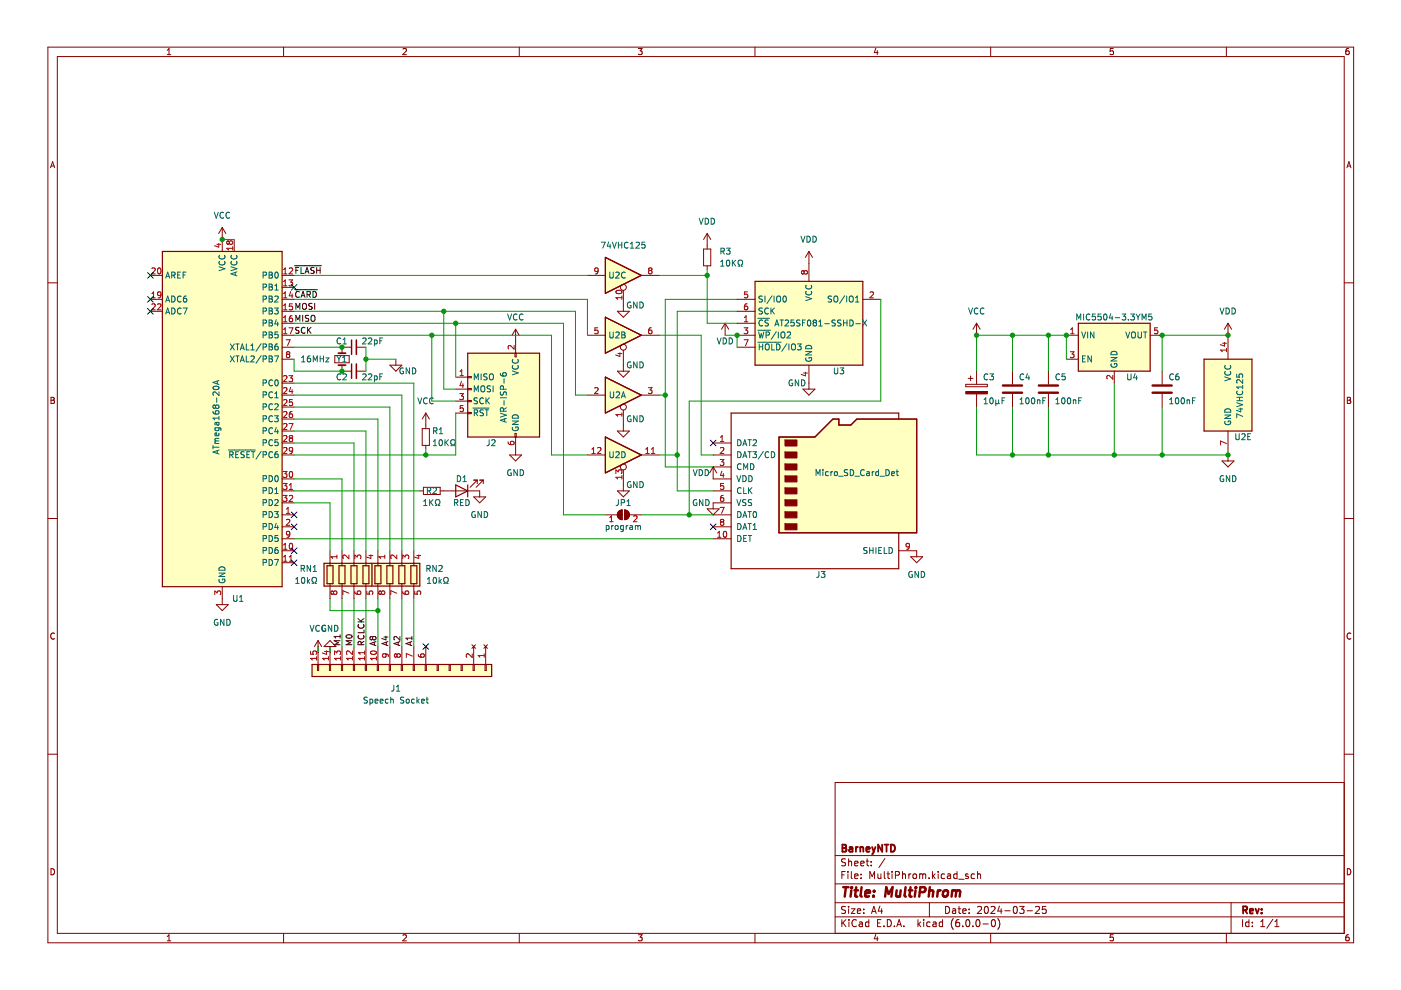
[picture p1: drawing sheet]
<svg xmlns="http://www.w3.org/2000/svg" width="297mm" height="210mm" viewBox="0 0 297 210" stroke-linecap="round" stroke-linejoin="round" font-family="sans-serif">
<path d="M.2 0h296.9v209.9h-296.9z" fill-rule="evenodd" fill="#fff" stroke="#fff" stroke-width=".21"/>
<g fill="none" stroke="#840000" stroke-width=".21">
<path d="M10.2 10h276.8v189.9h-276.8zM12.2 12h272.8v185.9h-272.8zM35.5 11.6h.7M35.5 10.7l.3-.4v1.3M60.1 10v2M85.4 10.4l.5-.1 .3 .4-.8 .9h.8M110.1 10v2M135.3 10.3h.8l-.4 .5 .4 .1v.6l-.2 .1-.6-.1M160.1 10v2M185.7 10.2l-.3 .9h.8M186 10.7v.9M210 10v2"/>
<path d="M236 10.3h-.6l-.1 .6 .7-.1v.7l-.2 .1-.5-.1M260 10v2M285.9 10.3h-.3l-.2 .3-.1 .7 .3 .3 .4-.1-.1-.7h-.3l-.3 .2M10.7 35.6l.5-1.3 .4 1.3M10.8 35.2h.7M285.6 35.6l.4-1.3 .4 1.3M285.7 35.2h.6M10.2 60h2M285 60h2M10.8 84.2h.4l.3 .3-.3 .4 .3 .1 .1 .3-.3 .2h-.5zM10.8 84.9h.4M108 96.5h2.6l-1.3 1.2z"/>
<path d="M109.3 95.2v1.3M130.9 91.4h2.5l-1.2 1.3zM132.2 90.1v1.3M285.7 84.2h.4l.2 .3-.2 .4 .2 .1 .1 .3-.2 .2h-.5zM285.7 84.9h.4M10.2 109.9h2M80.1 116.8v3.1M82.7 116.8v3.1M85.2 116.8v3.1M87.7 116.8v3.1M128.4 109.2h2.5M131.2 108.4l.7-.3v2.1a1.02 1.02 0 0 1-.9-.7 1.02 1.02 0 0 1 .2-1.1z"/>
<path d="M132.4 108.1a1.02 1.02 0 0 1 1 1.1 1.02 1.02 0 0 1-1 1zM133.4 109.2h2.6M285 109.9h2M11.6 134.3a.58 .58 0 0 0-.9 .6 .58 .58 0 0 0 .9 .5M80.1 123.8v3.1M82.7 123.8v3.1M85.2 123.8v3.1M87.7 123.8v3.1M286.4 134.3a.58 .58 0 0 0-.8 .6 .58 .58 0 0 0 .8 .5M10.2 159.9h2M285 159.9h2M285 165.9h-107.9v32"/>
<path d="M10.8 184.2a.66 .66 0 0 1 .8 .6 .66 .66 0 0 1-.8 .7zM35.5 198.6l.3-.4v1.3M35.5 199.5h.7M60.1 197.9v2M85.4 198.3l.5-.1 .3 .4-.8 .9h.8M110.1 197.9v2M135.3 198.2h.8l-.4 .5 .4 .1v.6l-.2 .1-.6-.1M160.1 197.9v2M177.1 194.4h107.9M177.1 191.4h107.9M177.1 187.4h107.9M177.1 181.4h107.9"/>
<path d="M178.5 195v1.5M178.5 185.5h.5M178.7 195.6l.7 .9M179.2 184.8h-.7v1.5M179.3 192.2h-.6l-.2 .1v.4l.6 .3 .2 .4-.3 .3-.6-.1M179.3 182.2l-.6-.1-.2 .1v.5l.6 .2 .2 .4-.3 .3-.6-.1M179.4 195l-.9 .8M179.8 184.8v.1M179.8 185.3v1M179.9 182.1v1.5M179.9 192.2v.1M179.9 192.7v1"/>
<path d="M179.9 182.7l.2-.1 .4 .1 .1 .9M180 195v.1M180 195.5v1M180.5 192.7h.8l-.8 1h.8M180.5 184.8v1.3l.2 .2M181.2 185.8l.7-.2-.1-.2-.4-.1-.2 .2 .1 .7h.5M181.2 183.1l.7-.2-.1-.2-.4-.1-.2 .2 .1 .7h.5M181.6 195.1a.71 .71 0 0 0-1 .5 .71 .71 0 0 0 .7 .9l.3-.2M181.8 193.2l.7-.2-.1-.3h-.4l-.2 .2v.7h.6M182.2 195.5h.6v1M182.5 183.1l.7-.2-.1-.2-.4-.1-.2 .2 .1 .7h.5M182.6 186.1v.2"/>
<path d="M182.6 185.4v.1M182.8 195.8l-.5 .1-.2 .2 .2 .4 .5-.1M183.1 192.7v.2M183.1 193.5v.2M183.6 182.6h.6M183.8 182.1v1.3l.4 .2M184.2 195.5h-.4l-.3 .3 .1 .6h.6M184.2 195v1.5M184.4 186.3v-1.5l.5 1.1 .5-1.1v1.5M184.7 183.4v.2M184.7 182.7v.1M184.8 193.7l.5-1.5 .5 1.5"/>
<path d="M184.9 193.2h.7M185.7 198.1l-.3 .9h.8M186 198.6v.9M186.1 195.7h.5M186.1 185.3l.1 .9 .4 .1 .2-.2M186.6 192.1l-.4 1.1h.9M186.8 195h-.7v1.5h.7M186.8 185.3v1M186.9 192.7v1M187.4 196.3v.2M187.5 184.8v1.3l.2 .2M187.6 182l-1.3 1.9"/>
<path d="M188.1 185.3h.5M188.1 195a.76 .76 0 0 1 .9 .7 .76 .76 0 0 1-.9 .8zM188.3 184.8v1.3l.3 .2M189.1 184.8v.1M189.1 185.3v1M189.6 196.3v.2M189.8 185.6l.8-.1 .1-.2-.1-.4-.8-.1v1.5M190.1 196.5l.5-1.5 .5 1.5M190.3 196h.7M191.3 185.4l.3-.1 .3 .1 .1 .9M191.3 184.8v1.5M191.6 196.3v.2"/>
<path d="M192.7 185.3v1M193.1 185.3l-.4 .3M193.7 185.4l.4-.1 .2 .3v.4l-.2 .3-.4-.1-.1-.2zM194.6 195v1.5M194.8 195.9l.4 .6M195 185.4l.4-.1 .2 .2M195 185.3v1M195.2 195.5l-.6 .5M195.6 185.5l.2-.2 .4 .1 .1 .9M195.6 185.5v.8M195.8 195v.1M195.8 195.5v1"/>
<path d="M197 186.1v.2M197 191.4v3M197.2 195.5h-.4l-.3 .3 .1 .6h.6M197.7 184.8v1.5M197.8 195.5h.6l.1 1M197.8 185.7l.5 .6M198.3 185.3l-.6 .6M198.5 195.8l-.5 .1-.2 .2 .2 .4 .5-.1M198.9 184.8v.1M198.9 185.3v1M199.8 195.5h-.4l-.3 .3 .2 .6h.5M199.8 195v1.5"/>
<path d="M200.3 185.4l-.5-.1-.2 .3 .1 .6h.6M200.5 192.2a.76 .76 0 0 1 .8 .7 .76 .76 0 0 1-.8 .8zM200.9 185.4h.6l.1 .9M201.6 185.6l-.5 .1-.3 .2 .3 .4 .5-.1M202 192.7h.6v1M202.1 194.8a1.72 1.72 0 0 0 0 2.2M202.6 193l-.5 .1-.2 .2 .2 .4 .5-.1M202.9 185.4l-.4-.1-.3 .3 .1 .6h.6M202.9 184.8v1.5M203.1 192.7h.6M203.3 186.4h1.1M203.3 192.2v1.3l.4 .2"/>
<path d="M203.3 195h-.4a1.01 1.01 0 0 0 0 1.5l.5-.2 .1-.5-.3-.3-.4 .1-.2 .2M204.1 193.2l.7-.2v-.3h-.5l-.2 .2 .1 .7h.6M204.1 196.3v.2M204.9 195.1l.2-.1a.8 .8 0 0 1 .5 .7 .8 .8 0 0 1-.5 .8l-.3-.6zM205.3 185.4l-.4-.1-.2 .2 .1 .2 .5 .2v.3h-.6M205.5 193.5v.2M205.5 192.7v.2M206.3 196.3v.2M206.6 185.4l-.4-.1-.3 .3 .1 .6h.6M207 195.1l.3-.1a.8 .8 0 0 1 .5 .7 .8 .8 0 0 1-.5 .8l-.4-.6zM207.3 192.3l.5-.1 .3 .4-.9 1.1h.9M207.3 185.4l.2-.1 .3 .1 .1 .9"/>
<path d="M207.3 184.8v1.5M208.4 195.9h1.1M208.8 192.3l.2-.1a.8 .8 0 0 1 .6 .7 .8 .8 0 0 1-.6 .8l-.3-.6zM210 197.9v2M210.1 192.3l.6-.1 .3 .4-1 1.1h1M210.3 195.1l.2-.1a.8 .8 0 0 1 .6 .7 .8 .8 0 0 1-.6 .8l-.3-.6zM211.5 194.8a1.72 1.72 0 0 1 0 2.2M211.9 192.1l-.4 1.1h1M212.3 192.7v1M213 193.1h1.2M215 192.3l.2-.1a.8 .8 0 0 1 .5 .7 .8 .8 0 0 1-.5 .8l-.4-.6zM216.2 192.2h.9l-.5 .5 .4 .2v.6l-.2 .2-.6-.2"/>
<path d="M217.8 193.1h1.1M219.5 192.3l.6-.1 .3 .4-.9 1.1h.9M221.8 192.2h-.8v.7l.2-.2 .5 .1 .1 .2v.5l-.3 .2-.5-.2M236 198.2h-.6l-.1 .6 .7-.1v.7l-.2 .1-.5-.1M260 197.9v2M261 191.4v6.5M263.4 195v1.5M264.8 195.5h-.4l-.3 .3 .1 .6h.6M264.8 195v1.5M265.5 196.3v.2M265.5 195.5v.2M267.3 196.5h.9"/>
<path d="M267.3 195.4l.4-.4v1.5M269.9 194.9l-1.3 1.9M270.3 196.5h.9M270.3 195.4l.4-.4v1.5M285.7 184.2a.66 .66 0 0 1 .7 .6 .66 .66 0 0 1-.7 .7zM285.9 198.2h-.3l-.2 .3-.1 .7 .3 .3 .4-.1-.1-.7h-.3l-.3 .2"/>
</g>
<g fill="none" stroke="#840000" stroke-width=".39">
<path d="M178.6 179.1h.5l.3 .3-.3 .4 .3 .1 .1 .4-.3 .3h-.6zM178.6 179.8h.5M180.1 179.7h.6l.1 .9M180.8 179.9l-.5 .1-.3 .2 .3 .4 .5-.1M181.5 179.6v1M181.9 179.6l-.4 .3M182.4 179.7l.2-.1 .4 .1v.9M182.4 179.6v1M184.9 179.6l.4 1M185.6 179.6l-.3 1M187 179.1v1.5l-.8-1.5v1.5M187.5 179.1h.9"/>
<path d="M188 179.1v1.5M188.9 179.1a.76 .76 0 0 1 .9 .7 .76 .76 0 0 1-.9 .8zM183.7 180.1l.7-.2-.1-.2-.4-.1-.2 .2 .1 .7h.5M185.3 180.6l-.4 .5M263.6 193l.7-.1 .1-.2-.1-.4-.7-.1v1.5M263.9 193l.5 .7M265 193.2l.7-.2-.1-.3h-.4l-.2 .2 .1 .7h.5M266.2 192.7l.4 1 .3-1M267.5 193.5v.2M267.5 192.7v.2"/>
</g>
<g fill="none" stroke="#840000" stroke-width=".52">
<path d="M178.8 188.1h1.1M179.3 188.1l-.2 2M180.5 188.8l-.2 1.3M180.6 188.1v.2M181.2 188.8h.7M181.5 188.1l-.2 1.7 .1 .2 .4 .1M182.7 188.1l-.2 1.7 .2 .3M183.5 189.4l.9-.2v-.3l-.6-.1-.3 .3v.9h.7M185.2 189.9v.2M185.3 188.9v.2M187.7 190.1l.2-2 .5 1.4 .8-1.4-.2 2M190.1 188.8v1.2l.4 .1 .3-.2"/>
<path d="M191 188.8l-.2 1.3M192 188.1l-.2 1.7 .2 .3M192.7 188.8h.7M193 188.1l-.2 1.7 .1 .2 .4 .1M194.1 188.8l-.2 1.3M194.2 188.1v.2M195 189.2h.8l.3-.2a.51 .51 0 0 0-.2-.9h-.8l-.2 2M197 189l.3-.2 .5 .1-.1 1.2M197.1 188.1l-.2 2M198.9 188.8l-.2 1.3M199.4 188.8l-.4 .1-.2 .3M200.1 189l.1-.1a.5 .5 0 0 1 .8 .3l-.1 .5-.2 .3a.5 .5 0 0 1-.8-.3z"/>
<path d="M201.9 189l.6-.2 .2 .3M201.9 188.8l-.2 1.3M202.7 189.1a.5 .5 0 0 1 .8-.2v1.2M202.7 189.1l-.1 1"/>
</g>
<g fill="none" stroke="#006464" stroke-width=".21">
<path d="M108.3 99.6a.58 .58 0 0 0-.7 .6 .58 .58 0 0 0 .8 .5v-.4h-.2M109.7 99.6v1.2l-.7-1.2v1.2M110.3 99.6a.64 .64 0 0 1 .7 .6 .64 .64 0 0 1-.7 .6zM133.7 88.2a.58 .58 0 0 0-.7 .6 .58 .58 0 0 0 .8 .5v-.4h-.2M135.1 88.2v1.2l-.8-1.2v1.2M135.7 88.2a.64 .64 0 0 1 .7 .6 .64 .64 0 0 1-.7 .6zM92.5 119.9v1.3l-.7-1.3v1.3M128.5 111.4v1.3M128.5 111.5l.4-.1 .2 .3-.1 .5h-.5M129.7 111.4v.9M130 111.4l-.3 .3M130.5 111.5l.2-.1 .3 .1v.7h-.5z"/>
<path d="M131.1 105.9l-.1 1.1-.4 .2M131.7 106.6l.6-.1 .1-.5-.7-.1v1.3M132.2 111.5l-.4-.1-.2 .3 .1 .5h.5M132.2 111.4v1.1l-.3 .2-.3-.1M132.8 111.4v.9M132.9 107.2h.7M132.9 106.3l.4-.4v1.3M133.1 111.4l-.3 .3M133.6 111.5h.4l.1 .8M134.1 111.7l-.6 .3 .2 .3 .4-.1M134.7 111.5l.4-.1 .1 .2M134.7 111.4v.9"/>
<path d="M135.2 111.6l.2-.2 .3 .1 .1 .8M135.2 111.6v.7M90.5 120.6l.6-.1 .1-.5-.7-.1v1.3M90.6 123.7h.7M90.6 122.8l.4-.4v1.3M90.8 120.6l.4 .6M92 122.5l.1-.1a.68 .68 0 0 1 .5 .7 .68 .68 0 0 1-.5 .6l-.3-.5zM93 120l.5-.1 .3 .3-.8 1h.8M93.1 122.4v1.3M93.2 123.2l.4 .5M93.6 122.8l-.5 .5M94.1 123.7h.3v-.2a.54 .54 0 0 1-.3-.8 .54 .54 0 0 1 .8-.2l.1 .6-.3 .4v.2h.3"/>
</g>
<g fill="#840000" stroke="#840000" stroke-width=".21">
<path d="M131.2 108.4l.7-.3v2.1a1.02 1.02 0 0 1-.9-.7 1.02 1.02 0 0 1 .2-1.1z" fill-rule="evenodd"/>
<path d="M132.4 108.1a1.02 1.02 0 0 1 1 1.1 1.02 1.02 0 0 1-1 1z" fill-rule="evenodd"/>
</g>
<g fill="none" stroke="#a90000" stroke-width=".21">
<path d="M81.6 117.7v.7M81.6 118h-1.3l.4 .4M84.1 117.7v.8l-.9-.8-.3 .2 .1 .5M85.4 118.5v-.8l.5 .4 .1-.4h.5l.2 .2-.2 .6M88.4 117.8h.8M88.8 117.6v.8l-.9-.3M129.3 110.6h.7M129.3 109.7l.3-.3v1.2M134.3 109.5l.5-.1 .3 .3-.8 .9h.8M80.9 125.5l.2-.2h.2l.3 .2-.1 .4-.2 .1h-.2l-.2-.2M80.9 125.5l-.3-.2-.3 .2v.3l.3 .2 .3-.2M80.9 125.5v.3"/>
<path d="M84.1 125.8l-1.2-.6v.9M85.4 125.4l.1 .4 .2 .2h.7l.3-.2-.2-.4h-.6v.4l.2 .2M87.9 125.4v.6h.6v-.6h.6l.1 .1-.1 .5"/>
</g>
<path d="M78.9 119.4h10.1v4.9h-10.1z" fill-rule="evenodd" fill="#ffffc2" stroke="#ffffc2" stroke-width=".25"/>
<path d="M78.9 119.4h10.1v4.9h-10.1zM79.5 119.9h1.3v3.9h-1.3zM82 119.9h1.3v3.9h-1.3zM84.6 119.9h1.2v3.9h-1.2zM87.1 119.9h1.3v3.9h-1.3z" fill="none" stroke="#840000" stroke-width=".25"/>
<path d="M128.4 92.7l7.6 3.8-7.6 3.8z" fill="#ffffc2" stroke="#840000" stroke-width=".25"/>
<path d="M160.1 59.7h22.8v17.7h-22.8zM228.6 68.5h15.3v10.2h-15.3zM255.3 76.2h10.1v15.2h-10.1zM128.4 92.7l7.6 3.8-7.6 3.8zM66.2 140.9h38v2.5h-38z" fill="none" stroke="#840000" stroke-width=".25"/>
<g fill="none" stroke="#840000" stroke-width=".21">
<path d="M149.2 52.8h1.5v3.6h-1.5zM149.9 49.5v3.3M149.9 56.4v.7M149.9 49.5l-.7 1.3M149.9 49.5l.8 1.3M171.5 53.3l-.7 1.3M171.5 53.3v6.4M171.5 53.3l.8 1.3M153.7 68.5l-.7 1.3M153.7 68.5v2.6M153.7 68.5l.8 1.3M156.3 68.5h3.8"/>
<path d="M156.3 63.5h3.8M156.3 71.1h3.8M156.3 66h3.8M156.3 73.6h3.8M171.5 77.4v3.8M182.9 63.5h3.8M214.7 78.7v2.8M222.3 78.7v2.8M226.1 71.1h2.5M226.1 76.2h2.5M236.2 78.7v2.5M243.9 71.1h2.5"/>
<path d="M246.4 78.7v2.8M260.4 68.5v7.7M260.4 68.5l-.8 1.3M260.4 68.5l.7 1.3M124.5 96.5h3.9M132.2 99.6v4.5M136 96.5h3.8M214.7 83.5v2.8M222.3 83.5v2.8M246.4 83.5v2.8M259.1 97.7h2.5l-1.2 1.3zM260.4 91.4v6.3"/>
<path d="M130.9 104.1h2.5l-1.2 1.3zM193.1 118h2.5l-1.2 1.3zM194.4 116.8v1.2M67.4 137.1v3.8M70 137.1v3.8M70 135.8l1.2 1.3h-2.5zM72.5 137.1v3.8M75 137.1v3.8M77.6 137.1v3.8M80.1 137.1v3.8M82.7 137.1v3.8M85.2 137.1v3.8"/>
<path d="M87.7 137.1v3.8M90.3 137.1v3.8M100.1 136.7l.7 .8M100.4 137.1v3.8M100.8 136.7l-.7 .8M102.6 136.7l.8 .8M103 137.1v3.8M103.4 136.7l-.8 .8M67.3 140.9h.3v1.3h-.3zM69.8 140.9h.3v1.3h-.3zM72.4 140.9h.2v1.3h-.2zM74.9 140.9h.3v1.3h-.3z"/>
<path d="M77.5 140.9h.2v1.3h-.2zM80 140.9h.3v1.3h-.3zM82.5 140.9h.3v1.3h-.3zM85.1 140.9h.2v1.3h-.2zM87.6 140.9h.3v1.3h-.3zM90.2 140.9h.2v1.3h-.2zM92.7 140.9h.2v1.3h-.2zM95.2 140.9h.3v1.3h-.3zM97.8 140.9h.2v1.3h-.2zM100.3 140.9h.3v1.3h-.3zM102.8 140.9h.3v1.3h-.3z"/>
<circle cx="132.2" cy="99" r=".63"/>
</g>
<g fill="none" stroke="#a90000" stroke-width=".21">
<path d="M170.5 57.6l.2-.2h.3l.2 .2v.3l-.2 .2h-.3l-.2-.2M170.5 57.6l-.3-.2-.3 .2 .1 .4 .2 .1 .3-.2M170.5 57.6v.3M157.8 69.5h.7l-.4 .5 .4 .1v.5l-.2 .2-.5-.2M157.8 72h.8l-.5 1.3M157.8 68.2h.7M157.8 67.3l.4-.3v1.2M158.4 64.4l-.3 .1-.2 .2-.1 .7 .3 .3 .4-.1-.1-.6-.3-.1-.3 .2M158.5 61.9h-.6l-.1 .6 .6-.1 .1 .6-.2 .1-.5-.1M170.4 79.1h.8M170.8 78.9v.8l-.9-.3M184.5 62l.5-.1 .2 .3-.8 .9h.8"/>
<path d="M226.9 74.6h.8l-.4 .5 .4 .1v.5l-.2 .1-.6-.1M227 70.8h.7M227 69.9l.4-.4v1.3M235.9 79.6v.8l-.9-.8-.3 .2 .1 .5M245.4 69.5h-.6v.6l.6-.1v.6l-.1 .2-.5-.2M259.2 72.8h.8M259.6 72.6v.8l-.9-.3M260 73.9v.7M260 74.2h-1.2l.3 .4M125.5 96.2h.7M125.5 95.2l.3-.3v1.3M126.7 95l.5-.1 .2 .3-.8 1h.8"/>
<path d="M136.9 96.2h.7M136.9 95.2l.4-.3v1.3M138.1 96.2h.7M138.1 95.2l.4-.3v1.3M260 94l-1.2-.5v.9M130.6 100.4v-.8l.5 .4 .1-.3h.5l.1 .2-.1 .5M131.8 100.8v.8M131.8 101.2h-1.2l.3 .4M65.8 138.1v.6h.7l-.1-.6h.6l.1 .2-.1 .4M67.1 139.6h-1.3l.4 .4M67.1 139.2v.8M68.8 138.1h.9"/>
<path d="M69.2 138v.7l-.9-.3M69.7 139.6h-1.3l.3 .4M69.7 139.2v.8M70.9 138.8v-.8l.5 .4 .1-.3h.6l.1 .2-.1 .5M72.2 139.6h-1.3l.4 .4M72.2 139.2v.8M74.7 139.6h-1.2l.3 .4M74.7 138v.8l-.9-.8-.3 .3 .1 .4M74.7 139.2v.8M77.3 139.6h-1.3l.4 .4M77.3 138v.7M77.3 139.2v.8"/>
<path d="M77.3 138.4h-1.3l.4 .3M78.7 138.1a.61 .61 0 0 1 .7-.2 .61 .61 0 0 1 .3 .7 .75 .75 0 0 1-1.2-.3zM79.8 139.2v.8M79.8 139.6h-1.3l.4 .4M81.6 138.6l.3 .3-.1 .3-.6 .1-.1-.4 .2-.3 .7 .1 .3 .2v.3M84.2 138.9l.2-.3h.2l.3 .3v.2l-.3 .2h-.2l-.2-.2M84.2 138.9l-.3-.3-.3 .3v.2l.3 .2 .3-.2M84.2 138.9v.2M87.4 139.1l-1.2-.5v.8M88.7 138.7l.1 .4 .2 .2h.7l.3-.2-.2-.4h-.6v.4l.2 .2M100.1 138.6v.8l-.9-.8-.4 .3 .2 .4M102.7 138.6v.7"/>
<path d="M102.7 139h-1.3l.3 .3"/>
</g>
<g fill="none" stroke="#006464" stroke-width=".21">
<path d="M148.2 46.3l.5 1.2 .4-1.2M149.5 46.3a.64 .64 0 0 1 .7 .6 .64 .64 0 0 1-.7 .6zM150.8 46.3a.64 .64 0 0 1 .7 .6 .64 .64 0 0 1-.7 .6zM152.8 56.4h.7M152.8 55.5l.4-.3v1.2M152.9 53.3l.6-.1v-.5l-.6-.1v1.3M153.2 53.3l.4 .6M154 52.6h.8l-.4 .5 .3 .1v.6l-.2 .1-.5-.1M154.1 55.3l.2-.1a.68 .68 0 0 1 .4 .6 .68 .68 0 0 1-.4 .6l-.3-.5zM155.3 55.2v1.2M155.5 55.7l.5 .7M156 55.2l-.7 .7"/>
<path d="M156.5 56.4h.3v-.2a.54 .54 0 0 1-.3-.8 .54 .54 0 0 1 .8-.2l.1 .6-.3 .4v.2h.3M169.8 50.1l.4 1.2 .5-1.2M171.1 50.1a.64 .64 0 0 1 .7 .6 .64 .64 0 0 1-.7 .6zM172.4 50.1a.64 .64 0 0 1 .7 .6 .64 .64 0 0 1-.7 .6zM152 71.7l.5 1.2 .4-1.2M153.3 71.7a.64 .64 0 0 1 .8 .6 .64 .64 0 0 1-.8 .6zM154.6 71.7a.64 .64 0 0 1 .7 .6 .64 .64 0 0 1-.7 .6zM160.7 67.5h2.5M160.7 70h2.7M160.7 72.6h4.9M160.9 70.4l.3 1.3 .2-1 .2 1 .3-1.3M161 72.9v1.3"/>
<path d="M161 73.5h.7M161.6 65.4h-.6v.4l.5 .2 .1 .3-.2 .3-.5-.1M161.6 62.8l-.6 .1v.4l.5 .2 .1 .3-.2 .2h-.5M161.7 68a.56 .56 0 0 0-.8 .5 .56 .56 0 0 0 .8 .5M161.7 72.9v1.3M162.2 62.8v1.2M162.3 73.1l.2-.2a.43 .43 0 0 1 .6 .4v.5a.42 .42 0 0 1-.4 .4 .42 .42 0 0 1-.5-.4zM162.4 71h.6l.1-.5-.7-.1v1.3M162.9 65.4a.56 .56 0 0 0-.8 .5 .56 .56 0 0 0 .8 .6M162.9 67.9l-.7 .1v.3l.6 .3 .1 .3-.2 .2h-.5M163.5 65.3v1.3M163.6 65.9l.6 .7"/>
<path d="M163.6 72.9v1.3h.6M163.7 62.7l-1.1 1.6M164.1 62.8v1.2M164.2 65.3l-.7 .7M164.3 69.1l.4-1.3 .4 1.3M164.4 68.8h.6M164.6 70.3l-1.1 1.7M164.7 72.9a.64 .64 0 0 1 .7 .7 .64 .64 0 0 1-.7 .6zM164.7 63l.3-.2a.43 .43 0 0 1 .5 .4v.4a.42 .42 0 0 1-.4 .5 .42 .42 0 0 1-.4-.5zM165 70.4v1.3M165.4 67.8h.7M165.6 70.6l.3-.2a.43 .43 0 0 1 .5 .4v.4a.42 .42 0 0 1-.4 .5 .42 .42 0 0 1-.4-.5z"/>
<path d="M165.7 67.8v1.3M166.1 62.9l.2-.1a.68 .68 0 0 1 .4 .6 .68 .68 0 0 1-.4 .6l-.3-.4zM166.5 68l.4-.2 .3 .4-.8 .9h.8M166.8 72.9l-1.1 1.6M166.9 70.5l.5-.1 .2 .3-.8 1h.8M167.3 72.9v1.3M167.9 73.1l.2-.2a.43 .43 0 0 1 .6 .4v.5a.42 .42 0 0 1-.5 .4 .42 .42 0 0 1-.4-.4zM168.3 67.8h-.6v.7l.6-.1v.6l-.1 .1-.5-.1M169.1 72.9h.8l-.5 .5 .4 .1v.6l-.2 .1-.5-.1M169.6 67.9l-.7 .1v.3l.6 .3 .1 .3-.2 .2h-.5M170.2 68.5h.4M170.8 67.8h-.6v1.3"/>
<path d="M170.8 74.5h1.3l-1.3 .8h1.3M170.8 62.9l1.3 .4-1.3 .4M170.9 75.9a.58 .58 0 0 0 .6 .7 .58 .58 0 0 0 .5-.8h-.5v.3M170.9 60.5a.56 .56 0 0 0 .6 .8 .56 .56 0 0 0 .5-.8M170.9 61.8a.56 .56 0 0 0 .6 .7 .56 .56 0 0 0 .5-.7M171 73.3a.66 .66 0 0 1 .8 0 .66 .66 0 0 1 .3 .6h-1.3zM171.3 68l.2-.2a.68 .68 0 0 1 .4 .7 .68 .68 0 0 1-.4 .6l-.3-.5zM172.6 68.4l-.2-.3 .2-.3h.3l.2 .3-.2 .3M172.6 68.4l-.2 .2v.4l.2 .1h.3l.2-.2v-.4l-.2-.1M172.6 68.4h.3M173.6 69.1h.7M173.6 68.2l.4-.4v1.3"/>
<path d="M174.9 68.6h.9M176.3 62.8h-.5l-.2 .2 .1 .3 .5 .3v.3l-.6 .1M176.9 63l.2-.2a.43 .43 0 0 1 .5 .4v.4a.42 .42 0 0 1-.4 .5 .42 .42 0 0 1-.4-.5zM176.9 78v1l.2 .3h.3l.2-.3v-1M177.1 67.9l-.7 .1v.3l.6 .3 .1 .3-.2 .2h-.5M178.1 78h.8l-.4 .5 .3 .1v.5l-.2 .2-.5-.2M178.3 67.9l-.7 .1v.3l.6 .3 .1 .3-.2 .2h-.5M178.9 68.5h.7M178.9 67.8v1.3M179.1 62.7l-1.1 1.6M179.5 62.8v1.2M179.6 67.8v1.3"/>
<path d="M180.1 63l.3-.2a.43 .43 0 0 1 .5 .4v.4a.42 .42 0 0 1-.4 .5 .42 .42 0 0 1-.4-.5zM180.2 67.8a.64 .64 0 0 1 .7 .7 .64 .64 0 0 1-.7 .6zM181.4 64h.7M181.4 63.1l.3-.3v1.2M181.5 68.6h.9M182.9 67.8l.9 1.3M183.8 67.8l-.9 1.3M217 79.4a.56 .56 0 0 0-.7 .5 .56 .56 0 0 0 .7 .5M217.8 79.2l-.3 .9h.8M218.1 79.7v.8M224.7 79.4a.56 .56 0 0 0-.8 .5 .56 .56 0 0 0 .8 .5M225.8 79.3h-.6l-.1 .6 .6-.1 .1 .6-.2 .1-.5-.1"/>
<path d="M228.3 67.8v-1.2l.4 .9 .4-.9v1.2M229.3 70.4l.5 1.3 .4-1.3M229.5 76.1h.4M229.7 66.6v1.2M230.1 75.5h-.6v1.2h.6M230.6 70.4v1.3M231.1 66.7a.56 .56 0 0 0-.8 .5 .56 .56 0 0 0 .8 .5M231.4 75.5v1.2l-.7-1.2v1.2M231.9 70.4v1.3l-.7-1.3v1.3M232.2 66.6h-.6v.6l.6-.1v.6l-.2 .1-.4-.1M233.4 66.6h-.6v.6l.6-.1v.6l-.1 .1-.5-.1M234.1 66.7l.2-.1a.68 .68 0 0 1 .4 .6 .68 .68 0 0 1-.4 .6l-.3-.4z"/>
<path d="M235.5 66.5l-.3 .9h.8M235.6 75.8h1.2l-1.2 .7h1.2M235.6 77.1a.58 .58 0 0 0 .6 .8 .58 .58 0 0 0 .5-.8h-.4v.2M235.7 74.6a.66 .66 0 0 1 .8-.1 .66 .66 0 0 1 .3 .7h-1.2zM235.8 67v.8M236.5 67.4h.9M237.9 66.6h.8l-.4 .5 .3 .1v.5l-.1 .1-.6-.1M238.7 70.4l.4 1.3 .4-1.3M239.1 79.3v1l.2 .2h.3l.2-.2v-1M239.2 67.7v.1M239.7 66.6h.8l-.4 .5 .3 .1v.5l-.1 .1-.6-.1M240 70.6l.2-.2a.43 .43 0 0 1 .5 .4v.4a.42 .42 0 0 1-.4 .5 .42 .42 0 0 1-.4-.5z"/>
<path d="M240.7 79.2l-.3 .9h.7M240.9 66.6l.4 .6M241 79.7v.8M241.3 70.4v1l.2 .3h.3l.2-.3v-1M241.3 67.2v.6M241.7 66.6l-.4 .6M242.1 67.8v-1.2l.5 .9 .4-.9v1.2M242.4 70.4h.8M242.8 70.4v1.3M244.2 66.6h-.6l-.1 .6 .6-.1 .1 .6-.2 .1-.5-.1M248.8 79.4a.56 .56 0 0 0-.8 .5 .56 .56 0 0 0 .8 .5M249.9 79.3h-.4l-.2 .3v.7l.2 .2 .4-.1v-.6h-.4l-.2 .2"/>
<path d="M258.7 65.3l.4 1.3 .4-1.3M259.7 79.9l1.2 .4-1.2 .5M259.8 78.8a.56 .56 0 0 0 .5 .8 .56 .56 0 0 0 .5-.8M259.8 77.5a.56 .56 0 0 0 .5 .8 .56 .56 0 0 0 .5-.8M259.9 65.3a.64 .64 0 0 1 .8 .6 .64 .64 0 0 1-.8 .7zM261.2 65.3a.64 .64 0 0 1 .7 .6 .64 .64 0 0 1-.7 .7zM262.2 79.3v.6l.6 .1-.1-.6 .7-.1 .1 .2-.1 .5M129.3 95.8v1l.2 .2h.4l.1-.2v-1M130.6 95.9l.4-.1 .3 .3-.8 .9h.8M131.8 95.8a.64 .64 0 0 1 .8 .6 .64 .64 0 0 1-.8 .6zM216.3 85.6h.7M216.3 84.7l.3-.4v1.3"/>
<path d="M217.6 84.5l.2-.2a.68 .68 0 0 1 .4 .7 .68 .68 0 0 1-.4 .6l-.3-.5zM218.8 84.5l.2-.2a.68 .68 0 0 1 .4 .7 .68 .68 0 0 1-.4 .6l-.3-.5zM219.9 84.9l.5-.1 .1 .8M219.9 84.8v.8M221.1 85h.4M221.7 84.3h-.6v1.3M223.9 85.6h.7M223.9 84.7l.3-.4v1.3M225.2 84.5l.2-.2a.68 .68 0 0 1 .4 .7 .68 .68 0 0 1-.4 .6l-.3-.5zM226.4 84.5l.2-.2a.68 .68 0 0 1 .4 .7 .68 .68 0 0 1-.4 .6l-.3-.5zM227.6 84.8v.8M227.6 84.9l.4-.1 .1 .8"/>
<path d="M228.7 85h.4M229.3 84.3h-.6v1.3M248 85.6h.7M248 84.7l.4-.4v1.3M249.3 84.5l.2-.2a.68 .68 0 0 1 .4 .7 .68 .68 0 0 1-.4 .6l-.3-.5zM250.5 84.5l.2-.2a.68 .68 0 0 1 .4 .7 .68 .68 0 0 1-.4 .6l-.3-.5zM251.7 84.9l.5-.1v.8M251.7 84.8v.8M252.8 85h.4M253.4 84.3h-.6v1.3M259.7 88h1.2l-1.2 .7h1.2M259.7 89.3a.58 .58 0 0 0 .6 .8 .58 .58 0 0 0 .5-.8h-.4v.2"/>
<path d="M259.8 86.8a.66 .66 0 0 1 .8-.1 .66 .66 0 0 1 .3 .7h-1.2zM262 92v1l.3 .2h.2l.2-.2v-1M262.2 85h1.3M262.2 85.4l1.3 .4-1.3 .4M262.2 84.2h1.3M262.3 82.9a.56 .56 0 0 0 .5 .8 .56 .56 0 0 0 .6-.8M262.6 86.7h.9M262.8 84.2v.8M263.1 86.5v.8l-1-.3M263.3 92.1l.5-.1 .2 .3-.8 .9h.8M263.5 80.5v.8l-.9-.8-.4 .2 .1 .5M263.5 88.3l-1.3-.6v.9"/>
<path d="M263.5 81.7v.7M263.5 82.1h-1.3l.4 .3M264.6 92.6h.4M265.2 92h-.6v1.2h.6M133.7 102.2a.58 .58 0 0 0-.7 .6 .58 .58 0 0 0 .8 .5v-.5h-.2M135.1 102.1v1.3l-.8-1.3v1.3M135.7 102.1a.64 .64 0 0 1 .7 .7 .64 .64 0 0 1-.7 .6zM259.4 100.9a.58 .58 0 0 0-.7 .6 .58 .58 0 0 0 .8 .5v-.4h-.3M260.7 100.8v1.3l-.7-1.3v1.3M261.3 100.8a.64 .64 0 0 1 .8 .7 .64 .64 0 0 1-.8 .6zM69 132.6a.58 .58 0 0 0-.7 .6 .58 .58 0 0 0 .8 .5v-.4h-.3M70.3 132.6v1.2l-.7-1.2v1.2"/>
<path d="M70.9 132.6a.64 .64 0 0 1 .8 .6 .64 .64 0 0 1-.8 .6zM193.4 121.2a.58 .58 0 0 0-.7 .6 .58 .58 0 0 0 .8 .5v-.4h-.3M194.7 121.2v1.2l-.7-1.2v1.2M195.3 121.2a.64 .64 0 0 1 .8 .6 .64 .64 0 0 1-.8 .6zM77.9 147.9l-.5-.1-.2 .3 .1 .3 .5 .2v.4h-.6M78.4 148.3l.4-.1 .2 .3-.1 .5h-.5M78.4 148.2v1.3M79.5 148.7l.6-.2v-.2l-.4-.1-.2 .2 .1 .6h.5M80.6 148.7l.6-.2v-.2l-.4-.1-.2 .2 .1 .6h.5M82.3 148.3l-.4-.1-.2 .3 .1 .5h.5M82.8 148.4l.5-.1 .1 .8M82.8 147.8v1.3"/>
<path d="M83.5 145.3l-.1 1.1-.4 .1M84.1 146.5h.7M84.1 145.6l.3-.3v1.2M85.6 147.9h-.6v.4l.5 .2 .1 .3-.2 .3-.5-.1M86.2 148.3l.3-.1 .3 .3v.3l-.3 .3-.4-.3zM87.9 148.3l-.4-.1-.2 .3 .1 .5h.5M88.4 147.8v1.3M88.5 148.6l.4 .5M88.9 148.2l-.5 .5M89.4 148.7l.6-.2-.1-.2-.3-.1-.2 .2v.6h.5M90.3 148.2h.5M90.5 147.8v1.1l.3 .2"/>
</g>
<path d="M212.6 83.3h4.1M212.6 81.7h4.1M220.3 83.3h4M220.3 81.7h4M244.4 83.3h4M244.4 81.7h4" fill="none" stroke="#840000" stroke-width=".51"/>
<g fill="#ffffc2" stroke="#ffffc2" stroke-width=".25">
<path d="M255.3 76.2h10.1v15.2h-10.1z" fill-rule="evenodd"/>
<path d="M160.1 59.7h22.8v17.7h-22.8z" fill-rule="evenodd"/>
<path d="M228.6 68.5h15.3v10.2h-15.3z" fill-rule="evenodd"/>
<path d="M66.2 140.9h38v2.5h-38z" fill-rule="evenodd"/>
</g>
<path d="M165.2 92.7h7.6l3.8-3.9h1.3v1.3h2.5l1.3-1.3h12.7v24.2h-29.2z" fill-rule="evenodd" fill="#ffffc2" stroke="#840000" stroke-width=".25"/>
<g fill="#840000" stroke="#840000" stroke-width=".21">
<path d="M166.4 111.1h2.6v1.2h-2.6z" fill-rule="evenodd"/>
<path d="M166.4 108.5h2.6v1.3h-2.6z" fill-rule="evenodd"/>
<path d="M166.4 106h2.6v1.3h-2.6z" fill-rule="evenodd"/>
<path d="M166.4 103.4h2.6v1.3h-2.6z" fill-rule="evenodd"/>
<path d="M166.4 100.9h2.6v1.3h-2.6z" fill-rule="evenodd"/>
<path d="M166.4 98.4h2.6v1.2h-2.6z" fill-rule="evenodd"/>
<path d="M166.4 95.8h2.6v1.3h-2.6z" fill-rule="evenodd"/>
<path d="M166.4 93.3h2.6v1.3h-2.6z" fill-rule="evenodd"/>
<path d="M204.8 83h4.5v.5h-4.5z" fill-rule="evenodd"/>
</g>
<path d="M34.4 53.3h25.4v71.1h-25.4zM165.2 92.7h7.6l3.8-3.9h1.3v1.3h2.5l1.3-1.3h12.7v24.2h-29.2zM190.6 88.8v-1.2h-35.6v33h35.6v-7.6" fill="none" stroke="#840000" stroke-width=".25"/>
<g fill="none" stroke="#840000" stroke-width=".21">
<path d="M31.9 58.4h2.5M47.1 50.8v2.5M49.7 50.8v2.5M59.8 58.4h2.6M31.9 63.5h2.5M31.9 66h2.5M59.8 60.9h2.6M59.8 63.5h2.6M59.8 66h2.6M59.8 68.5h2.6M59.8 71.1h2.6M59.8 73.6h2.6"/>
<path d="M59.8 76.2h2.6M72.5 78.7h2M75.6 78.7h2M82.7 77.4h2.5l-1.3 1.3zM83.9 76.2v1.2M205.8 79.7v1M207.1 68.5l-.8 1.3M207.1 68.5v2.6M207.1 78.7v2.8M207.1 68.5l.7 1.3M59.8 93.9h2.6M59.8 96.5h2.6"/>
<path d="M59.8 81.2h2.6M59.8 83.8h2.6M59.8 86.3h2.6M59.8 88.8h2.6M59.8 91.4h2.6M89.5 90.9h1.5v3.5h-1.5zM90.3 87.6v3.3M90.3 94.4v.8M90.3 87.6l-.8 1.2M90.3 87.6l.7 1.2M151.2 93.9h3.8M151.2 96.5h3.8"/>
<path d="M151.2 99h3.8M170.2 82.5h2.6l-1.3 1.3zM171.5 81.2v1.3M204.8 81.5h4.5v.5h-4.5zM205.3 80.2h1M207.1 83.5v2.8M59.8 114.2h2.6M59.8 101.5h2.6M59.8 104.1h2.6M59.8 106.6h2.6M59.8 109.2h2.6M59.8 111.7h2.6"/>
<path d="M59.8 116.8h2.6M59.8 119.3h2.6M149.9 107.9h2.6l-1.3 1.3zM151.2 114.2h3.8M151.2 101.5h3.8M151.2 104.1h3.8M151.2 109.2h3.8M151.2 111.7h3.8M155 106.6h-3.8v1.3M190.6 116.8h3.8M45.9 128.2h2.5l-1.3 1.3zM47.1 124.4v3.8"/>
</g>
<g fill="none" stroke="#006464" stroke-width=".21">
<path d="M35.1 59l.5-1.3 .4 1.3M35.3 58.6h.6M36.4 58.4l.6-.1 .1-.5-.7-.1v1.3M36.7 58.4l.4 .6M37.7 58.3h.4M38.3 57.7h-.6v1.3h.6M38.8 58.3h.4M39.4 57.7h-.6v1.3M46.4 56.6l1.3 .4-1.3 .4M46.5 54.1a.56 .56 0 0 0 .6 .8 .56 .56 0 0 0 .5-.8M46.5 55.4a.56 .56 0 0 0 .6 .8 .56 .56 0 0 0 .5-.8M49 56.6l1.2 .4-1.2 .4"/>
<path d="M49.1 55.4a.56 .56 0 0 0 .5 .8 .56 .56 0 0 0 .5-.8M49.1 54.1a.56 .56 0 0 0 .5 .8 .56 .56 0 0 0 .5-.8M49.9 57.8v.6M50.2 57.6l-1.2 .5 1.2 .4M55.8 58.4l.6-.1 .1-.5-.7-.1v1.3M57.1 57.7h.4l.2 .2-.2 .4 .2 .1 .1 .3-.3 .3h-.4zM57.1 58.3h.4M58.4 57.8l.2-.1a.68 .68 0 0 1 .4 .6 .68 .68 0 0 1-.4 .7l-.3-.5zM35.1 64l.5-1.2 .4 1.2M35.1 66.6l.5-1.3 .4 1.3M35.3 63.7h.6M35.3 66.2h.6"/>
<path d="M36.4 65.3a.64 .64 0 0 1 .7 .6 .64 .64 0 0 1-.7 .7zM36.4 62.8a.64 .64 0 0 1 .7 .6 .64 .64 0 0 1-.7 .6zM38.4 62.9a.56 .56 0 0 0-.8 .5 .56 .56 0 0 0 .8 .5M38.4 65.4a.56 .56 0 0 0-.8 .5 .56 .56 0 0 0 .8 .6M38.8 65.3h.9l-.6 1.3M39.5 62.8h-.4l-.2 .3v.7l.2 .2 .4-.1v-.6h-.4l-.2 .2M48.8 72.9l.9 1.3M48.8 75.5l.9 1.2M49.7 72.9l-.9 1.3M49.7 75.5l-.9 1.2M50 72.9h.7M50 75.5h.7"/>
<path d="M50.3 72.9v1.3M50.3 75.5v1.2M51 74.2l.4-1.3 .4 1.3M51 76.7l.4-1.2 .4 1.2M51.1 73.8h.6M51.1 76.4h.6M52.2 72.9v1.3h.6M52.2 75.5v1.2h.6M53.2 74.2h.7M53.2 73.3l.3-.4v1.3M53.2 75.6l.5-.1 .2 .3-.8 .9h.8M55.4 72.9l-1.1 1.6"/>
<path d="M55.4 75.4l-1.1 1.6M55.8 60.9l.6-.1 .1-.4-.7-.2v1.3M55.8 63.4h.6l.1-.5-.7-.1v1.2M55.8 66l.6-.1 .1-.5-.7-.1v1.3M55.8 68.5h.6l.1-.5-.7-.2v1.3M55.8 71h.6l.1-.5-.7-.1v1.3M55.8 73.6l.6-.1 .1-.5-.7-.1v1.3M55.8 76.1h.6l.1-.5-.7-.1v1.2M57.1 60.2h.4l.2 .3-.2 .3 .2 .2 .1 .3-.3 .2h-.4zM57.1 62.8h.4l.2 .2-.2 .4 .2 .1 .1 .3-.3 .2h-.4zM57.1 65.3h.4l.2 .2-.2 .4 .2 .1 .1 .3-.3 .3h-.4zM57.1 67.8h.4l.2 .3-.2 .4 .2 .1 .1 .3-.3 .2h-.4z"/>
<path d="M57.1 70.4h.4l.2 .2-.2 .4 .2 .1 .1 .3-.3 .3h-.4zM57.1 72.9h.4l.2 .3-.2 .3 .2 .1 .1 .4-.3 .2h-.4zM57.1 75.5h.4l.2 .2-.2 .4 .2 .1 .1 .3-.3 .2h-.4zM57.1 60.8h.4M57.1 63.4h.4M57.1 65.9h.4M57.1 68.5h.4M57.1 71h.4M57.1 73.5h.4M57.1 76.1h.4M58.2 65.3h.8l-.4 .5 .3 .1v.6l-.2 .1-.5-.1M58.2 75.5h.8l-.5 1.2"/>
<path d="M58.3 62.9l.4-.1 .3 .3-.8 .9h.8M58.3 61.5h.7M58.3 60.6l.3-.4v1.3M58.6 67.8l-.3 .9h.7M58.9 72.9l-.4 .1-.2 .2v.8l.2 .2 .4-.1v-.6l-.4-.1-.2 .2M58.9 68.3v.8M58.9 70.4h-.6v.6l.6-.1v.6l-.2 .2-.4-.2M72.2 79.4a.56 .56 0 0 0-.7 .5 .56 .56 0 0 0 .7 .5M72.7 79.4l.5-.1 .3 .3-.8 .9h.8M76.9 79.4l.5-.1 .2 .3-.8 .9h.8M78.1 79.4l.5-.1 .2 .3-.8 .9h.8M79.4 79.8l.3-.1 .3 .2-.1 .6h-.5"/>
<path d="M79.4 79.7v1.3M80.5 79.9h.5M81.1 79.3h-.6v1.2M85.5 78.1a.58 .58 0 0 0-.7 .5 .58 .58 0 0 0 .8 .5v-.4h-.3M86.8 78v1.3l-.7-1.3v1.3M87.4 78a.64 .64 0 0 1 .8 .6 .64 .64 0 0 1-.8 .7zM205.4 65.3l.4 1.3 .4-1.3M207.4 65.4a.56 .56 0 0 0-.8 .5 .56 .56 0 0 0 .8 .6M208.6 65.4a.56 .56 0 0 0-.8 .5 .56 .56 0 0 0 .8 .6M209.4 79.4a.56 .56 0 0 0-.8 .5 .56 .56 0 0 0 .8 .5M209.9 79.3h.7l-.4 .5 .4 .1v.5l-.2 .1-.5-.1M45.2 87.2v.4l.3 .1 .7 .1 .2-.2-.1-.5-.6 .1-.1 .4 .3 .2"/>
<path d="M45.2 94.5v.7M45.2 94.8h1.2M45.3 82a.61 .61 0 0 1 .7-.2 .61 .61 0 0 1 .4 .6 .75 .75 0 0 1-1.2-.2zM45.6 90.7h1l.3 .2-.1 .3M45.6 94h.8M45.6 90.7v.4l.2 .2 .6-.1v-.5M45.7 86.1l.2-.2h.3l.2 .2v.3l-.2 .2h-.3l-.2-.2M45.7 86.1l-.2-.2-.3 .2v.3l.2 .2 .3-.2M45.7 86.1v.3M45.8 93.5l-.2 .2 .1 .3M45.8 93.5h.6M45.9 89.6l.2 .6 .3-.2v-.4"/>
<path d="M45.9 84.4v.9M46.1 80.8v.6M46.1 95.5v.6M46.4 91.9v.3l-.2 .2-.6-.1v-.4l.3-.1 .1 .6M46.4 83.1v.8l-.9-.8-.3 .2 .1 .5M46.4 89.6h-.8v.5M46.4 92.9l-.8 .1v.3l.2 .2M46.4 88.6h-1.2l.3 .4M46.4 88.3v.7M46.4 95.4l-1.2 .4 1.2 .5M46.4 80.7l-1.2 .4 1.2 .4M48.4 95.4h5.8"/>
<path d="M48.7 96.4h.6l.1-.5-.7-.1v1.2M49 96.4l.4 .6M50 96.4h.4M50.6 95.8h-.6v1.2h.6M51.8 95.8l-.7 .1v.4l.6 .2 .1 .3-.2 .2h-.5M52.3 96.4h.5M52.9 95.8h-.6v1.2h.6M53.3 95.8h.7M53.7 95.8v1.2M55.4 95.7l-1.1 1.6M55.8 93.9l.6-.1 .1-.4-.7-.2v1.3M55.8 96.4h.6l.1-.5-.7-.1v1.2"/>
<path d="M55.8 81.2l.6-.1 .1-.4-.7-.2v1.3M55.8 83.7h.6l.1-.5-.7-.1v1.2M55.8 86.3l.6-.1 .1-.5-.7-.1v1.3M55.8 88.8h.6l.1-.5-.7-.1v1.2M55.8 91.4l.6-.1 .1-.5-.7-.1v1.3M57.8 93.4a.56 .56 0 0 0-.8 .5 .56 .56 0 0 0 .8 .5M57.8 95.9a.56 .56 0 0 0-.8 .5 .56 .56 0 0 0 .8 .5M57.8 80.7a.56 .56 0 0 0-.8 .5 .56 .56 0 0 0 .8 .5M57.8 83.2a.56 .56 0 0 0-.8 .5 .56 .56 0 0 0 .8 .5M57.8 85.7a.56 .56 0 0 0-.8 .6 .56 .56 0 0 0 .8 .5M57.8 88.3a.56 .56 0 0 0-.8 .5 .56 .56 0 0 0 .8 .5M57.8 90.8a.56 .56 0 0 0-.8 .5 .56 .56 0 0 0 .8 .5"/>
<path d="M58.2 88.2h.8l-.4 .4 .3 .2v.5l-.2 .1-.5-.1M58.3 85.7l.4-.1 .3 .4-.8 .9h.8M58.3 83.4l.3-.3v1.2M58.3 84.3h.7M58.4 80.7l.2-.2a.68 .68 0 0 1 .4 .7 .68 .68 0 0 1-.4 .6l-.3-.5zM58.6 90.6l-.3 .9h.7M58.9 95.8h-.4l-.2 .3v.7l.2 .2 .4-.1v-.6h-.4l-.2 .2M58.9 91.1v.9M58.9 93.2h-.6v.6h.6v.6l-.2 .1-.4-.1M88.6 84.3l.4 1.3 .4-1.3M90.6 84.5a.56 .56 0 0 0-.8 .5 .56 .56 0 0 0 .8 .5M91.8 84.5a.56 .56 0 0 0-.7 .5 .56 .56 0 0 0 .7 .5"/>
<path d="M91.9 94.5h.7M91.9 93.6l.3-.4v1.3M91.9 91.4l.6-.1 .1-.5-.7-.1v1.3M92.2 91.4l.5 .6M93.1 92h.8M93.1 91.1l.4-.4v1.3M93.2 93.4l.2-.2a.68 .68 0 0 1 .4 .7 .68 .68 0 0 1-.4 .6l-.3-.5zM94.3 93.2v1.3M94.5 93.8l.6 .7M95.1 93.2l-.8 .8M95.6 94.5h.3v-.2a.54 .54 0 0 1-.3-.8 .54 .54 0 0 1 .7-.2l.2 .6-.3 .4v.2h.3M156.4 93.2a.64 .64 0 0 1 .7 .7 .64 .64 0 0 1-.7 .6z"/>
<path d="M156.4 95.8a.64 .64 0 0 1 .7 .6 .64 .64 0 0 1-.7 .6zM157.1 98.4a.56 .56 0 0 0-.8 .5 .56 .56 0 0 0 .8 .6M157.5 94.5l.4-1.3 .4 1.3M157.5 97l.4-1.2 .4 1.2M157.6 94.1h.6M157.6 96.7h.6M157.7 99.6v-1.3l.4 .9 .4-.9v1.3M158.6 93.2h.7M158.6 95.8h.7M158.9 93.2v1.3M158.9 95.8v1.2M159.1 98.3a.64 .64 0 0 1 .8 .6 .64 .64 0 0 1-.8 .7z"/>
<path d="M159.6 95.8h.8l-.4 .5 .3 .1v.5l-.1 .1-.6-.1M159.7 93.4l.5-.2 .2 .4-.8 .9h.8M161.8 95.7l-1 1.6M163 95.9a.56 .56 0 0 0-.8 .5 .56 .56 0 0 0 .8 .5M163.5 95.8a.64 .64 0 0 1 .8 .6 .64 .64 0 0 1-.8 .6zM168 80.6a.58 .58 0 0 0-.7 .6 .58 .58 0 0 0 .8 .5v-.4h-.3M169.3 80.5v1.3l-.7-1.3v1.3M169.9 80.5a.64 .64 0 0 1 .8 .7 .64 .64 0 0 1-.8 .6zM174.5 99.6v.1M179.7 99.6l-.6 .1v.4l.5 .2 .1 .3-.2 .2h-.5M180.3 99.6a.64 .64 0 0 1 .7 .6 .64 .64 0 0 1-.7 .6zM183.2 99.7a.56 .56 0 0 0-.8 .5 .56 .56 0 0 0 .8 .5"/>
<path d="M186.3 99.6v1.2M187.8 99.6a.64 .64 0 0 1 .8 .6 .64 .64 0 0 1-.8 .6zM190.2 99.6v1.1l.3 .1M208.6 85.6h.8M208.6 84.7l.4-.4v1.3M210 84.5l.2-.2a.68 .68 0 0 1 .4 .7 .68 .68 0 0 1-.4 .6l-.3-.5zM211.1 85.4l.2 .2 .4-.2M211.1 84.8v1.2M211.7 85.4l.2 .2M211.7 84.8v.6M212.4 85h.5M213.1 84.3h-.7v1.3"/>
<path d="M55.8 114.2l.6-.1 .1-.4-.7-.2v1.3M55.8 101.5h.6l.1-.5-.7-.2v1.3M55.8 104.1l.6-.1 .1-.5-.7-.1v1.3M55.8 106.6l.6-.1 .1-.5-.7-.1v1.3M55.8 109.1h.6l.1-.5-.7-.1v1.2M55.8 111.7l.6-.1 .1-.5-.7-.1v1.3M55.8 116.7h.6l.1-.5-.7-.1v1.2M55.8 119.3l.6-.1 .1-.5-.7-.1v1.3M57.1 113.5a.64 .64 0 0 1 .7 .7 .64 .64 0 0 1-.7 .6zM57.1 100.8a.64 .64 0 0 1 .7 .7 .64 .64 0 0 1-.7 .6zM57.1 103.4a.64 .64 0 0 1 .7 .6 .64 .64 0 0 1-.7 .7zM57.1 105.9a.64 .64 0 0 1 .7 .7 .64 .64 0 0 1-.7 .6z"/>
<path d="M57.1 108.5a.64 .64 0 0 1 .7 .6 .64 .64 0 0 1-.7 .6zM57.1 111a.64 .64 0 0 1 .7 .6 .64 .64 0 0 1-.7 .7zM57.1 116.1a.64 .64 0 0 1 .7 .6 .64 .64 0 0 1-.7 .6zM57.1 118.6a.64 .64 0 0 1 .7 .7 .64 .64 0 0 1-.7 .6zM58.2 108.5h.8l-.4 .4 .3 .2v.5l-.2 .1-.5-.1M58.2 118.6h.8l-.5 1.3M58.3 104.7h.7M58.3 106l.4-.1 .3 .4-.8 .9h.8M58.3 103.7l.3-.3v1.3M58.4 101l.2-.2a.68 .68 0 0 1 .4 .7 .68 .68 0 0 1-.4 .6l-.3-.5zM58.6 110.9l-.3 .9h.7M58.9 116.1h-.4l-.2 .3v.7l.2 .2 .4-.1v-.6h-.4l-.2 .2"/>
<path d="M58.9 111.4v.9M58.9 113.5h-.6v.6h.6v.6l-.2 .1-.4-.1M147.7 106a.58 .58 0 0 0-.7 .6 .58 .58 0 0 0 .8 .5v-.5h-.3M149 105.9v1.3l-.7-1.3v1.3M149.6 105.9a.64 .64 0 0 1 .8 .7 .64 .64 0 0 1-.8 .6zM156.2 100.8l.4 1.3 .5-1.3M156.2 105.9l.4 1.3 .5-1.3M156.4 108.5a.64 .64 0 0 1 .7 .6 .64 .64 0 0 1-.7 .6zM156.4 111a.64 .64 0 0 1 .7 .6 .64 .64 0 0 1-.7 .7zM156.4 113.5a.64 .64 0 0 1 .7 .7 .64 .64 0 0 1-.7 .6zM157.1 103.5a.56 .56 0 0 0-.8 .5 .56 .56 0 0 0 .8 .5M157.5 100.8a.64 .64 0 0 1 .7 .7 .64 .64 0 0 1-.7 .6z"/>
<path d="M157.5 112.3l.4-1.3 .4 1.3M157.5 109.7l.4-1.2 .4 1.2M157.6 109.4h.6M157.6 111.9h.6M157.7 114.1h.4M157.7 103.4v1.3h.6M158.2 106l-.5-.1-.3 .3 .2 .3 .5 .2v.4h-.7M158.3 113.5h-.6v1.3h.6M158.6 108.5h.7M158.6 111h.7M158.6 113.5h.8M158.7 103.4v1.3"/>
<path d="M158.8 100.8a.64 .64 0 0 1 .7 .7 .64 .64 0 0 1-.7 .6zM158.9 103.9l.5 .8M158.9 108.5v1.2M158.9 111v1.3M159 113.5v1.3M159.4 106h-.7v.4l.5 .2 .2 .4-.3 .2-.5-.1M159.4 103.4l-.7 .7M159.7 112.3h.7M159.7 111.4l.3-.4v1.3M159.8 108.6l.2-.1a.68 .68 0 0 1 .4 .6 .68 .68 0 0 1-.4 .6l-.3-.5zM173 100.8v-1.2l.4 .9 .5-.9v1.2M174.5 100v.8"/>
<path d="M175.6 100.1l-.3-.1-.3 .2 .1 .6h.5M176.2 100v.8M176.5 100l-.3 .2M177 100.1l.1-.1 .4 .1-.1 .7-.4-.1zM177.8 101h1M181.2 101h1M183.8 100.1h.5v.7M183.8 116.1l-.6 .1v.4l.5 .2 .1 .3-.2 .2h-.5M184.3 100.3l-.6 .2 .2 .3h.4M184.4 116.1v1.2M184.4 116.7h.7M184.9 100v.8"/>
<path d="M185.1 116.1v1.2M185.3 100l-.4 .2M185.7 116.1v1.2M186.3 100.1l-.4-.1-.2 .2 .1 .6h.5M186.3 116.7h.4M186.6 101h.9M186.9 116.1h-.6v1.2h.6M187.5 116.1v1.2h.6M188.5 116.1a.64 .64 0 0 1 .7 .6 .64 .64 0 0 1-.7 .6zM189 100.4l.6-.1v-.2l-.4-.1-.2 .2 .1 .6h.5M190 100h.5M46.2 131.4a.58 .58 0 0 0-.8 .6 .58 .58 0 0 0 .8 .5v-.5h-.2"/>
<path d="M46.4 121.5h1.3l-1.3 .7h1.3M46.5 122.8a.58 .58 0 0 0 .6 .8 .58 .58 0 0 0 .5-.8h-.4v.2M46.6 120.3a.66 .66 0 0 1 .8-.1 .66 .66 0 0 1 .3 .7h-1.3zM47.5 131.3v1.3l-.7-1.3v1.3M48.1 131.3a.64 .64 0 0 1 .7 .6 .64 .64 0 0 1-.7 .7zM49.5 126.2v1.1l.3 .2h.2l.2-.2v-1.1M50.8 127.5h.7M50.8 126.6l.4-.4v1.3M173.6 121.2v1l-.5 .2M174.1 121.2h.8l-.4 .4 .3 .2v.5l-.1 .1-.6-.1"/>
</g>
<g fill="none" stroke="#a90000" stroke-width=".21">
<path d="M32.2 56.9l.5-.1 .2 .4-.8 .9h.8M33.5 56.9l.2-.1a.68 .68 0 0 1 .4 .6 .68 .68 0 0 1-.4 .7l-.3-.5zM46 51.8h.8M46.4 51.6v.8l-.9-.3M48.6 51.3l.3-.2h.2l.2 .2v.4l-.2 .1-.4-.1-.1-.1M48.6 51.3l-.2-.2-.3 .2v.4l.2 .1 .3-.2M48.6 51.3v.3M49.3 52.3v.7M49.3 52.6h-1.2l.3 .4M60.1 57.2l.4-.4v1.3M60.1 59.7l.4-.4v1.3M60.1 58.1h.7"/>
<path d="M61.3 59.3h.8l-.5 .5 .4 .1v.6l-.2 .1-.5-.1M61.3 56.9l.5-.1 .3 .4-.8 .9h.8M32.2 63.1h.7M32.2 64.5l.5-.1 .2 .4-.8 .9h.8M32.2 62.2l.4-.3v1.2M33.4 64.5l.5-.1 .2 .4-.8 .9h.8M34.1 62.4l-.2 .3-.4-.1v-.6l.4-.1 .2 .2v.7l-.2 .3h-.4M60.1 62.2l.4-.3v1.2M60.1 64.8l.4-.4v1.3M60.1 67.3l.4-.3v1.2M60.1 69.9l.4-.4v1.3M60.1 60.6h.7"/>
<path d="M60.1 63.1h.7M60.1 65.7h.7M60.1 68.2h.7M60.1 70.8h.7M60.1 79.8l.5-.1 .2 .3-.7 .9h.7M60.7 72h.8l-.5 1.3M61 75.1l-.3-.2 .3-.3h.2l.2 .2-.2 .3M61 75.1l-.3 .3v.2l.3 .2h.2l.2-.2v-.4l-.2-.1M61 75.1h.2M61.3 79.7h.8l-.5 .4 .4 .2v.5l-.2 .1-.5-.1M61.3 69.5h.8l-.5 1.3M61.6 61.8l-.3 .9h.8"/>
<path d="M61.9 67h-.3l-.2 .3-.1 .7 .3 .2 .4-.1-.1-.6-.3-.1-.3 .3M61.9 62.3v.8M62 64.4h-.6l-.1 .6h.6l.1 .6-.2 .1-.5-.1M60.1 100h.7l-.4 .4 .4 .2v.5l-.2 .1-.5-.1M60.1 92.5l.5-.2 .2 .4-.7 .9h.7M60.1 95l.5-.1 .2 .3-.7 1h.7M60.1 82.3l.5-.1 .2 .4-.7 .9h.7M60.1 84.8l.5-.1 .2 .4-.7 .9h.7M60.1 87.4l.5-.1 .2 .3-.7 .9h.7M60.1 89.9l.5-.1 .2 .4-.7 .9h.7M61.3 89.8h.8l-.5 1.3M61.6 92.9l-.3 .2 .1 .4 .2 .1h.2l.3-.2-.1-.4-.2-.1"/>
<path d="M61.6 92.9l-.3-.3 .3-.3h.2l.3 .3-.3 .3M61.6 92.9h.2M61.6 82.1l-.3 .9h.8M61.9 87.3h-.3l-.2 .3-.1 .7 .3 .2 .4-.1-.1-.6-.3-.1-.3 .3M61.9 82.6v.9M62 84.7h-.6l-.1 .6h.6l.1 .6-.2 .1-.5-.1M62.1 95.4l-.3 .3-.4-.1v-.6l.4-.1 .3 .2-.1 .7-.2 .3-.4 .1M152.7 97.4h.8l-.5 .5 .4 .1v.6l-.2 .1-.5-.1M152.7 93.6h.8M152.7 92.7l.4-.4v1.3M152.7 95l.5-.1 .3 .3-.8 1h.8M153 99.9l-.3 .9h.8"/>
<path d="M60.1 102.5h.7l-.4 .5 .4 .1v.5l-.2 .2-.5-.2M60.1 105h.7l-.4 .5 .4 .1v.6l-.2 .1-.5-.1M60.1 116.5h.7M60.1 115.6l.4-.4v1.3M60.1 118.1l.4-.4v1.3M60.1 119h.7M60.7 110.2l.5-.1 .2 .4-.7 .9h.7M60.7 108.8h.7M60.7 107.9l.4-.3v1.2M61.3 103.8h.8M61.3 105.2l.5-.2 .3 .4-.8 .9h.8M61.3 119h.8"/>
<path d="M61.3 102.9l.4-.4v1.3M61.3 118.1l.4-.4v1.3M61.4 113.2l-.2 .2h-.4v-.6l.4-.1 .2 .2v.7l-.2 .3h-.4M61.4 115.3l.2-.1a.68 .68 0 0 1 .5 .6 .68 .68 0 0 1-.5 .7l-.3-.5zM61.4 100.1l.2-.1a.68 .68 0 0 1 .5 .6 .68 .68 0 0 1-.5 .6l-.3-.5zM152.1 113.9h.8M152.1 113l.4-.3v1.2M152.7 107.6h.8l-.5 1.2M153 110.7l-.3-.3 .3-.3h.2l.3 .3-.3 .3M153 110.7l-.3 .2v.2l.3 .3h.2l.3-.3-.1-.3-.2-.1M153 110.7h.2M153.3 100.4v.8"/>
<path d="M153.3 105l-.3 .1-.2 .2-.1 .8 .3 .2 .4-.1-.1-.6-.3-.1-.3 .3M153.4 102.5h-.6l-.1 .6 .6-.1 .1 .6-.2 .2-.5-.2M153.5 112.8l.2-.1a.68 .68 0 0 1 .4 .6 .68 .68 0 0 1-.4 .6l-.4-.5zM192.8 115.7l-.2 .3-.4-.1v-.6l.4-.1 .2 .2v.8l-.2 .2-.4 .1M45.5 126.1v-.8l.5 .4 .1-.3h.6l.1 .1-.1 .6"/>
</g>
<path d="M34.4 53.3h25.4v71.1h-25.4z" fill-rule="evenodd" fill="#ffffc2" stroke="#ffffc2" stroke-width=".25"/>
<path d="M75.6 77.2v3" fill="none" stroke="#840000" stroke-width=".33"/>
<path d="M74.5 77.2v3" fill="none" stroke="#840000" stroke-width=".3"/>
<path d="M128.4 80l7.6 3.8-7.6 3.8z" fill="#ffffc2" stroke="#840000" stroke-width=".25"/>
<path d="M128.4 80l7.6 3.8-7.6 3.8z" fill="none" stroke="#840000" stroke-width=".25"/>
<g fill="none" stroke="#840000" stroke-width=".21">
<path d="M47.1 48.2l-.7 1.3M47.1 48.2v2.6M47.1 48.2l.8 1.3M72.5 73.6h2M75.6 73.6h2M130.9 78.7h2.5l-1.2 1.3zM130.9 66h2.5l-1.2 1.3zM132.2 64.7v1.3M132.2 77.4v1.3M124.5 83.8h3.9M132.2 86.9v3.2M136 83.8h3.8"/>
<circle cx="132.2" cy="86.3" r=".63"/>
</g>
<path d="M126.1 82.3l.5-.1 .2 .4-.8 .9h.8M131.8 87.5v.8M131.8 87.9h-1.2l.3 .4M137.5 82.2h.7l-.4 .5 .4 .1v.5l-.2 .2-.5-.2" fill="none" stroke="#a90000" stroke-width=".21"/>
<g fill="none" stroke="#006464" stroke-width=".21">
<path d="M45.4 45l.5 1.3 .4-1.3M47.4 45.1a.56 .56 0 0 0-.8 .5 .56 .56 0 0 0 .8 .5M48.7 45.1a.56 .56 0 0 0-.8 .5 .56 .56 0 0 0 .8 .5M72.2 71.8a.56 .56 0 0 0-.7 .5 .56 .56 0 0 0 .7 .5M72.7 72.9h.8M72.7 72l.4-.3v1.2M76.9 71.8l.5-.1 .2 .3-.8 .9h.8M78.1 71.8l.5-.1 .2 .3-.8 .9h.8M79.4 72.1h.3l.3 .2-.1 .6h-.5M79.4 72.1v1.2M80.5 72.3h.5M81.1 71.7h-.6v1.2"/>
<path d="M133.7 76.8a.58 .58 0 0 0-.7 .6 .58 .58 0 0 0 .8 .5v-.4h-.2M133.7 64.1a.58 .58 0 0 0-.7 .6 .58 .58 0 0 0 .8 .5v-.4h-.2M135.1 64v1.3l-.8-1.3v1.3M135.1 76.7v1.3l-.8-1.3v1.3M135.7 76.7a.64 .64 0 0 1 .7 .7 .64 .64 0 0 1-.7 .6zM135.7 64a.64 .64 0 0 1 .7 .7 .64 .64 0 0 1-.7 .6zM129.4 83.1v1l.2 .2h.3l.2-.2v-1M130.7 83.2l.4-.1 .3 .3-.8 .9h.8M131.7 84.3l.5-1.2 .4 1.2M131.9 84h.6"/>
</g>
<path d="M75.6 72.1v3" fill="none" stroke="#840000" stroke-width=".33"/>
<path d="M74.5 72.1v3" fill="none" stroke="#840000" stroke-width=".3"/>
<path d="M128.4 67.3l7.6 3.8-7.6 3.8z" fill="#ffffc2" stroke="#840000" stroke-width=".25"/>
<path d="M128.4 67.3l7.6 3.8-7.6 3.8z" fill="none" stroke="#840000" stroke-width=".25"/>
<g fill="none" stroke="#840000" stroke-width=".21">
<path d="M124.5 71.1h3.9M132.2 74.3v3.1M136 71.1h3.8"/>
<circle cx="132.2" cy="73.6" r=".63"/>
</g>
<path d="M126.8 69.5h-.6l-.1 .6 .6-.1 .1 .6-.2 .2-.5-.2M131 75h.8M131.4 74.8v.8l-.9-.3M138.1 69.5l-.3 .1-.2 .2-.1 .7 .3 .3 .4-.2-.1-.6h-.3l-.3 .2" fill="none" stroke="#a90000" stroke-width=".21"/>
<path d="M129.3 70.4v1l.2 .3 .4-.1 .1-.2v-1M130.6 70.5l.4-.1 .3 .3-.8 1h.8M131.8 70.4h.5l.2 .2-.2 .4 .2 .1 .1 .3-.3 .3h-.5zM131.8 71h.5" fill="none" stroke="#006464" stroke-width=".21"/>
<path d="M128.4 54.6l7.6 3.8-7.6 3.8z" fill="#ffffc2" stroke="#840000" stroke-width=".25"/>
<path d="M128.4 54.6l7.6 3.8-7.6 3.8zM99.2 74.9h15.2v17.8h-15.2zM68.7 119.4h10.2v4.9h-10.2zM69.3 119.9h1.3v3.9h-1.3zM71.9 119.9h1.2v3.9h-1.2zM74.4 119.9h1.3v3.9h-1.3zM77 119.9h1.2v3.9h-1.2zM96.6 102.8l2.6 1.3-2.6 1.3zM99.2 102.8v2.6" fill="none" stroke="#840000" stroke-width=".25"/>
<g fill="none" stroke="#840000" stroke-width=".21">
<path d="M124.5 58.4h3.9M136 58.4h3.8M71 75.4h3v1.5h-3zM72.5 73.6v1.3M72.5 77.4v1.3M96.6 80h2.6M99.2 79.8h.7v.3h-.7zM109.2 74.9h.2v.7h-.2zM109.3 69.8v5.1M109.3 69.8l-.7 1.3M109.3 69.8l.8 1.3M132.2 61.6v3.1"/>
<path d="M96.6 85h2.6M96.6 82.5h2.6M96.6 87.6h2.6M99.2 82.4h.7v.2h-.7zM99.2 84.9h.7v.3h-.7zM99.2 87.5h.7v.2h-.7zM109.2 91.9h.2v.8h-.2zM109.3 92.7v2.5M151.2 99l-.8 1.3M151.2 99v2.5M151.2 99l.8 1.3M70 116.8v3.1"/>
<path d="M72.5 116.8v3.1M75 116.8v3.1M77.6 116.8v3.1M89 104.1h.8M89.8 103.3h3.5v1.5h-3.5zM93.3 104.1h8.4v1.3M100.4 105.4h2.6l-1.3 1.2zM100.4 101.8h.8M101.2 101.8l-1.5 1.5M101.2 101.8v.8M101.7 101.8h.8M102.5 101.8l-1.6 1.5"/>
<path d="M102.5 101.8v.8M67.4 135.8l-.7 1.3M67.4 135.8v2.6M67.4 135.8l.8 1.3M70 123.8v3.1M72.5 123.8v3.1M75 123.8v3.1M77.6 123.8v3.1"/>
<circle cx="132.2" cy="60.9" r=".63"/>
</g>
<g fill="none" stroke="#a90000" stroke-width=".21">
<path d="M126.8 57.3l-.2 .3-.4-.1v-.6l.4-.1 .2 .2v.8l-.2 .2-.4 .1M137.8 57.3l-.3-.2 .3-.3h.2l.2 .2-.2 .3M137.8 57.3l-.3 .3v.2l.3 .3h.2l.2-.3v-.3l-.2-.2M137.8 57.3h.2M97.5 79.7h.8M97.5 78.7l.4-.3v1.3M109 73.3v.7l-.9-.7-.4 .2 .2 .5M130.7 61.7a.61 .61 0 0 1 .7-.2 .61 .61 0 0 1 .4 .6 .75 .75 0 0 1-1.2-.3zM131.8 62.8v.7M131.8 63.1h-1.2l.3 .4M97.5 83.5h.8l-.5 .4 .4 .2v.5l-.2 .1-.5-.1M97.8 80.9l-.3 .9h.8"/>
<path d="M98.1 81.3v.9M98.2 86h-.6l-.1 .6 .6-.1 .1 .6-.2 .2-.5-.2M107.7 93.7l.1 .3 .2 .2 .8 .1 .2-.3-.1-.4-.6 .1-.1 .3 .3 .3M71.4 117.7v.7M71.4 118h-1.2l.3 .4M74 117.7v.8l-.9-.8-.4 .2 .1 .5M75.2 118.5v-.8l.5 .4 .1-.4h.6l.1 .2-.1 .6M78.2 117.8h.8M78.6 117.6v.8l-.9-.3M70.7 125.5l.2-.2h.3l.2 .2v.3l-.2 .2h-.3l-.2-.2M70.7 125.5l-.2-.2-.3 .2v.3l.2 .2 .3-.2M70.7 125.5v.3"/>
<path d="M74 125.8l-1.3-.6v.9M75.2 125.4l.1 .4 .2 .2h.8l.2-.2-.1-.4h-.6l-.1 .4 .3 .2M77.8 125.4v.6h.6l-.1-.6h.6l.1 .1-.1 .5"/>
</g>
<g fill="none" stroke="#006464" stroke-width=".21">
<path d="M127.5 51.3h.8l-.5 1.3M129.1 51.3l-.4 .9h.8M129.3 57.7v1l.2 .3 .4-.1 .1-.2v-1M129.4 51.8v.8M129.8 51.3l.5 1.3 .4-1.3M130.6 57.8l.4-.1 .3 .4-.8 .9h.8M131.1 51.3v1.3M131.1 51.9h.7M131.8 51.3v1.3M132.6 57.8a.56 .56 0 0 0-.8 .5 .56 .56 0 0 0 .8 .5M133.2 51.5a.56 .56 0 0 0-.8 .5 .56 .56 0 0 0 .8 .5M133.6 52.6h.8"/>
<path d="M133.6 51.7l.4-.4v1.3M134.9 51.5l.4-.2 .3 .4-.8 .9h.8M136.7 51.3h-.6v.6h.6v.6l-.2 .1-.4-.1M63.9 76.7h.8M63.9 75.8l.4-.3v1.2M65.8 75.5h-.4l-.2 .3v.7l.2 .2 .4-.1v-.6l-.4-.1-.2 .3M66.4 76.7v-1.2l.4 .9 .5-.9v1.2M67.9 75.5v1.2M67.9 76.1h.7M68.6 75.5v1.2M69.1 75.9h.6l-.6 .8h.6M71.4 75.5l.5 .6"/>
<path d="M71.9 76.1v.6M72.3 75.5l-.4 .6M72.6 76.7h.8M72.6 75.8l.4-.3v1.2M102 79.3v1.2M103.3 79.3l-.7 .1v.4l.6 .2 .1 .3-.3 .2h-.4M103.8 79.5l.3-.2a.43 .43 0 0 1 .5 .4v.4a.42 .42 0 0 1-.4 .5 .42 .42 0 0 1-.4-.5zM106.1 79.1v.4l.3 .2h.7l.3-.2-.2-.4h-.6v.4l.2 .2M107.6 66.6l.4 1.2 .5-1.2M108.6 78.6l1.3 .5-1.3 .4M108.7 77.5a.56 .56 0 0 0 .6 .8 .56 .56 0 0 0 .5-.8M108.7 76.2a.56 .56 0 0 0 .6 .8 .56 .56 0 0 0 .5-.8"/>
<path d="M109.6 66.7a.56 .56 0 0 0-.8 .5 .56 .56 0 0 0 .8 .5M110.9 66.7a.56 .56 0 0 0-.8 .5 .56 .56 0 0 0 .8 .5M100.3 86.5h3.4M100.6 80.5v-1.2l.4 .9 .4-.9v1.2M100.6 83.1v-1.3l.4 .9 .4-.9v1.3M100.6 87.6l.6-.1v-.5l-.6-.1v1.3M100.9 87.6l.4 .6M101.2 84.4l-.6 .1v.3l.5 .3 .1 .3-.2 .2h-.5M102 82l.2-.2a.43 .43 0 0 1 .6 .4v.5a.42 .42 0 0 1-.4 .4 .42 .42 0 0 1-.5-.4zM102.5 86.9l-.7 .1v.4l.6 .2 .1 .3-.3 .3-.4-.1M102.5 84.5a.56 .56 0 0 0-.8 .5 .56 .56 0 0 0 .8 .5M102.9 86.9h.7"/>
<path d="M103 84.3v1.3M103.2 84.9l.6 .7M103.2 86.9v1.3M103.7 93.2v1.1l-.5 .2M103.8 84.3l-.8 .8M104 81.9h-.7v.4l.6 .2 .1 .3-.2 .3-.5-.1M104.3 93.4l.4-.2 .3 .4-.8 .9h.8M104.5 81.8v1.3M106.1 84.3h1.3M106.1 87.6l1.3 .4-1.3 .4M106.1 83.1l.1 .6h.4l.2-.5 .3-.1 .3 .2-.1 .5M106.7 82.5v-.6h-.5l-.1 .6h1.3"/>
<path d="M106.7 87.2v-.6l-.5-.1-.1 .7h1.3M106.9 80.3v1M106.9 84.9v1M107 88.8v.6M107.4 88.7l-1.3 .4 1.3 .4M107.4 86.5l-.7 .4M108.6 89.3h1.3l-1.3 .7h1.3M108.7 90.6a.58 .58 0 0 0 .6 .7 .58 .58 0 0 0 .5-.8h-.5v.3M108.8 88.1a.66 .66 0 0 1 .8-.1 .66 .66 0 0 1 .3 .7h-1.3zM147 99.6l.4 1.2 .4-1.2M148.2 99.6a.64 .64 0 0 1 .8 .6 .64 .64 0 0 1-.8 .6zM149.5 99.6a.64 .64 0 0 1 .7 .6 .64 .64 0 0 1-.7 .6z"/>
<path d="M65.8 119.9v1.3l-.7-1.3v1.3M89.8 107.2h.7M89.8 106.3l.4-.4v1.3M90.6 104.1l.6-.1 .1-.5-.7-.1v1.3M90.9 104.1l.4 .6M91.1 105.9v1.3M91.3 106.5l.5 .7M91.8 103.5l.5-.1 .2 .3-.7 1h.7M91.8 105.9l-.7 .7M92.3 107.2h.3v-.2a.54 .54 0 0 1-.3-.8 .54 .54 0 0 1 .8-.2l.2 .6-.3 .4v.2h.3M96.4 106.6l.6-.1v-.5l-.6-.1v1.3M96.7 106.6l.4 .6"/>
<path d="M97 100.8a.64 .64 0 0 1 .7 .7 .64 .64 0 0 1-.7 .6zM97.6 106.5h.4M98.2 101.2l.3-.4v1.3M98.2 102.1h.7M98.2 105.9h-.6v1.3h.6M98.8 105.9a.64 .64 0 0 1 .7 .7 .64 .64 0 0 1-.7 .6zM100.7 108.5a.58 .58 0 0 0-.7 .6 .58 .58 0 0 0 .8 .5v-.4h-.2M102.1 108.5v1.2l-.8-1.2v1.2M102.7 108.5a.64 .64 0 0 1 .7 .6 .64 .64 0 0 1-.7 .6zM62.7 123.7h.7M62.7 122.8l.4-.4v1.3M63.8 120.6l.7-.1v-.5l-.7-.1v1.3"/>
<path d="M64 122.5l.2-.1a.68 .68 0 0 1 .4 .7 .68 .68 0 0 1-.4 .6l-.3-.5zM64.1 120.6l.5 .6M65.2 122.4v1.3M65.3 123.2l.4 .5M65.7 122.8l-.5 .5M65.7 132.6l.5 1.2 .4-1.2M66.1 123.7h.3v-.2a.54 .54 0 0 1-.2-.8 .54 .54 0 0 1 .7-.2l.2 .6-.3 .4v.2h.3M66.4 120.2l.3-.3v1.3M66.4 121.2h.7M67.7 132.7a.56 .56 0 0 0-.8 .5 .56 .56 0 0 0 .8 .5M69 132.7a.56 .56 0 0 0-.8 .5 .56 .56 0 0 0 .8 .5"/>
</g>
<g fill="#ffffc2" stroke="#ffffc2" stroke-width=".25">
<path d="M99.2 74.9h15.2v17.8h-15.2z" fill-rule="evenodd"/>
<path d="M68.7 119.4h10.2v4.9h-10.2z" fill-rule="evenodd"/>
</g>
<path d="M71.7 77.4h1.6M71.7 74.9h1.6" fill="none" stroke="#840000" stroke-width=".38"/>
<g fill="none" stroke="#0f0f0f" stroke-width=".21">
<path d="M62.4 56.3h5.8M62.7 57.3h.5M63.3 56.7h-.6v1.3M63.8 56.7v1.3h.6M64.7 58l.4-1.3 .4 1.3M64.8 57.6h.6M66.6 56.8h-.7v.4l.6 .2 .1 .3-.2 .3-.5-.1M67.1 57.3h.8M67.1 56.7v1.3M67.9 56.7v1.3M62.4 61.4h4.9M62.7 65.6v-1.3l.5 .9 .4-.9v1.3"/>
<path d="M62.7 68.1v-1.2l.5 .9 .4-.9v1.2M63.4 69.5h-.7v.4l.6 .2 .1 .3-.2 .3-.5-.1M63.5 61.9a.56 .56 0 0 0-.8 .5 .56 .56 0 0 0 .8 .5M63.8 63.1l.4-1.3 .5 1.3M63.9 62.7h.6M64.2 64.5l.2-.2a.43 .43 0 0 1 .6 .4v.5a.42 .42 0 0 1-.5 .4 .42 .42 0 0 1-.4-.4zM64.2 66.9v1.2M64.7 69.5a.56 .56 0 0 0-.8 .5 .56 .56 0 0 0 .8 .5M65.1 62.5l.6-.1 .1-.5-.7-.1v1.3M65.2 69.4v1.3M65.4 62.5l.4 .6M65.4 69.9l.5 .8"/>
<path d="M65.5 66.9l-.7 .1v.3l.5 .3 .2 .3-.3 .2h-.5M65.9 69.4l-.7 .7M66 67l.2-.1a.43 .43 0 0 1 .6 .4v.4a.42 .42 0 0 1-.4 .4 .42 .42 0 0 1-.5-.4zM66.2 64.4h-.7v.4l.6 .2 .1 .4-.3 .2-.4-.1M66.4 61.8a.64 .64 0 0 1 .7 .6 .64 .64 0 0 1-.7 .7zM66.7 64.3v1.3M72.1 134.9h-1.3l.4 .4M72.1 135.9h-1.3l.9 .4-.9 .4h1.3M72.1 134.6v.7M73.4 134.8a.75 .75 0 0 1 1.2 .2 .72 .72 0 0 1-1.2-.1zM74.6 135.9h-1.2l.9 .4-.9 .4h1.2M75.9 131.9h1.3"/>
<path d="M75.9 131.1l.7 .8M76 132.4a.56 .56 0 0 0 .5 .8 .56 .56 0 0 0 .6-.8M76 134.7a.56 .56 0 0 0 .5 .8 .56 .56 0 0 0 .6-.8M76.6 136.7l-.1-.6-.5-.1-.1 .7h1.3M77.2 136l-.6 .4M77.2 133.6v.6h-1.3M77.2 131.1l-.7 .6M79 135.2l-.3-.3-.3 .3v.2l.3 .3 .3-.3M79 135.2l.2-.3 .4 .1 .1 .2v.2l-.2 .3-.4-.1-.1-.2M79 135.2v.2M79.4 136.2v.6M79.7 136l-1.3 .5 1.3 .4"/>
<path d="M81.4 135.1h.9M81.8 134.9v.8l-.9-.3M81.9 136.2v.6M82.3 136l-1.3 .5 1.3 .4M84.4 136.2v.6M84.8 136l-1.3 .5 1.3 .4M84.8 134.9v.8l-.9-.8-.4 .3 .1 .5M87 136.2v.6M87.3 136l-1.2 .5 1.2 .4M87.3 134.9v.8M87.3 135.3h-1.2l.3 .4"/>
</g>
<g fill="none" stroke="#009600" stroke-width=".21">
<path d="M47.1 50.8h2.6M62.4 58.4h62.1M139.8 58.4h10.1M149.9 57.1v11.4h6.4M62.4 71.1h54.5v25.4h7.6M62.4 68.5h57.1v40.7h8.9M62.4 63.5h62.1v7.6M62.4 66h59.6v17.8h2.5M62.4 76.2v2.5h10.1M62.4 73.6h10.1M77.6 73.6v5.1M77.6 76.2h6.3"/>
<path d="M91.5 71.1v13.9h5.1M94.1 66v16.5h2.5M96.6 68.5v11.5M139.8 71.1h8.9v25.4h2.5M153.7 71.1h2.6v2.5M156.3 66h-12.7v38.1h7.6M156.3 63.5h-15.3v35.5h10.2M186.7 63.5v21.5h-40.6v24.2M214.7 71.1v7.6M222.3 71.1v7.6M226.1 76.2v-5.1h-19v7.6M260.4 71.1h-14v7.6"/>
<path d="M62.4 93.9h12.6v22.9M62.4 91.4h15.2v25.4M62.4 81.2h25.3v35.6M62.4 83.8h22.8v33M62.4 86.3h20.3v30.5M62.4 88.8h17.7v28M90.3 95.2v1.3M96.6 87.6v8.9h-34.2M139.8 96.5h3.8M139.8 83.8h1.2M207.1 86.3v10.2h53.3M214.7 86.3v10.2"/>
<path d="M222.3 86.3v10.2M236.2 81.2v15.3M246.4 86.3v10.2M62.4 101.5h10.1v15.3M62.4 106.6h7.6v10.2M62.4 104.1h26.6M62.4 114.2h88.8M136 109.2h15.2M67.4 137.1v1.3M70 126.9v2.6h10.1M70 137.1v1.3M72.5 126.9v10.2"/>
<path d="M75 126.9v10.2M77.6 126.9v10.2M80.1 126.9v10.2M82.7 126.9v10.2M85.2 126.9v10.2M87.7 126.9v10.2"/>
</g>
<g fill="none" stroke="#000084" stroke-width=".21">
<path d="M31.3 57.8l1.2 1.2M32.5 57.8l-1.2 1.2M31.3 62.9l1.2 1.2M31.3 65.4l1.2 1.2M32.5 62.9l-1.2 1.2M32.5 65.4l-1.2 1.2M61.7 60.3l1.3 1.2M63 60.3l-1.3 1.2M150.6 93.3l1.2 1.2M151.8 93.3l-1.2 1.2M61.7 111.1l1.3 1.2M61.7 116.2l1.3 1.2"/>
<path d="M61.7 118.7l1.3 1.2M61.7 108.5l1.3 1.3M63 111.1l-1.3 1.2M63 116.2l-1.3 1.2M63 118.7l-1.3 1.2M63 108.5l-1.3 1.3M150.6 111.1l1.2 1.2M151.8 111.1l-1.2 1.2M89.7 136.5l1.2 1.2M90.9 136.5l-1.2 1.2"/>
</g>
<g fill="#009600" stroke="#009600" stroke-width=".21">
<circle cx="149.9" cy="58.4" r=".46"/>
<circle cx="141" cy="83.8" r=".46"/>
<circle cx="156.3" cy="71.1" r=".46"/>
<circle cx="214.7" cy="96.5" r=".46"/>
<circle cx="47.1" cy="50.8" r=".46"/>
<circle cx="77.6" cy="76.2" r=".46"/>
<circle cx="72.5" cy="78.7" r=".46"/>
<circle cx="72.5" cy="73.6" r=".46"/>
<circle cx="80.1" cy="129.5" r=".46"/>
<circle cx="146.1" cy="109.2" r=".46"/>
<circle cx="143.6" cy="96.5" r=".46"/>
<circle cx="91.5" cy="71.1" r=".46"/>
<circle cx="94.1" cy="66" r=".46"/>
<circle cx="96.6" cy="68.5" r=".46"/>
<circle cx="90.3" cy="96.5" r=".46"/>
<circle cx="214.7" cy="71.1" r=".46"/>
<circle cx="207.1" cy="71.1" r=".46"/>
<circle cx="222.3" cy="96.5" r=".46"/>
<circle cx="236.2" cy="96.5" r=".46"/>
<circle cx="246.4" cy="71.1" r=".46"/>
<circle cx="260.4" cy="71.1" r=".46"/>
<circle cx="246.4" cy="96.5" r=".46"/>
<circle cx="260.4" cy="96.5" r=".46"/>
<circle cx="222.3" cy="71.1" r=".46"/>
<circle cx="226.1" cy="71.1" r=".46"/>
</g>
</svg>
